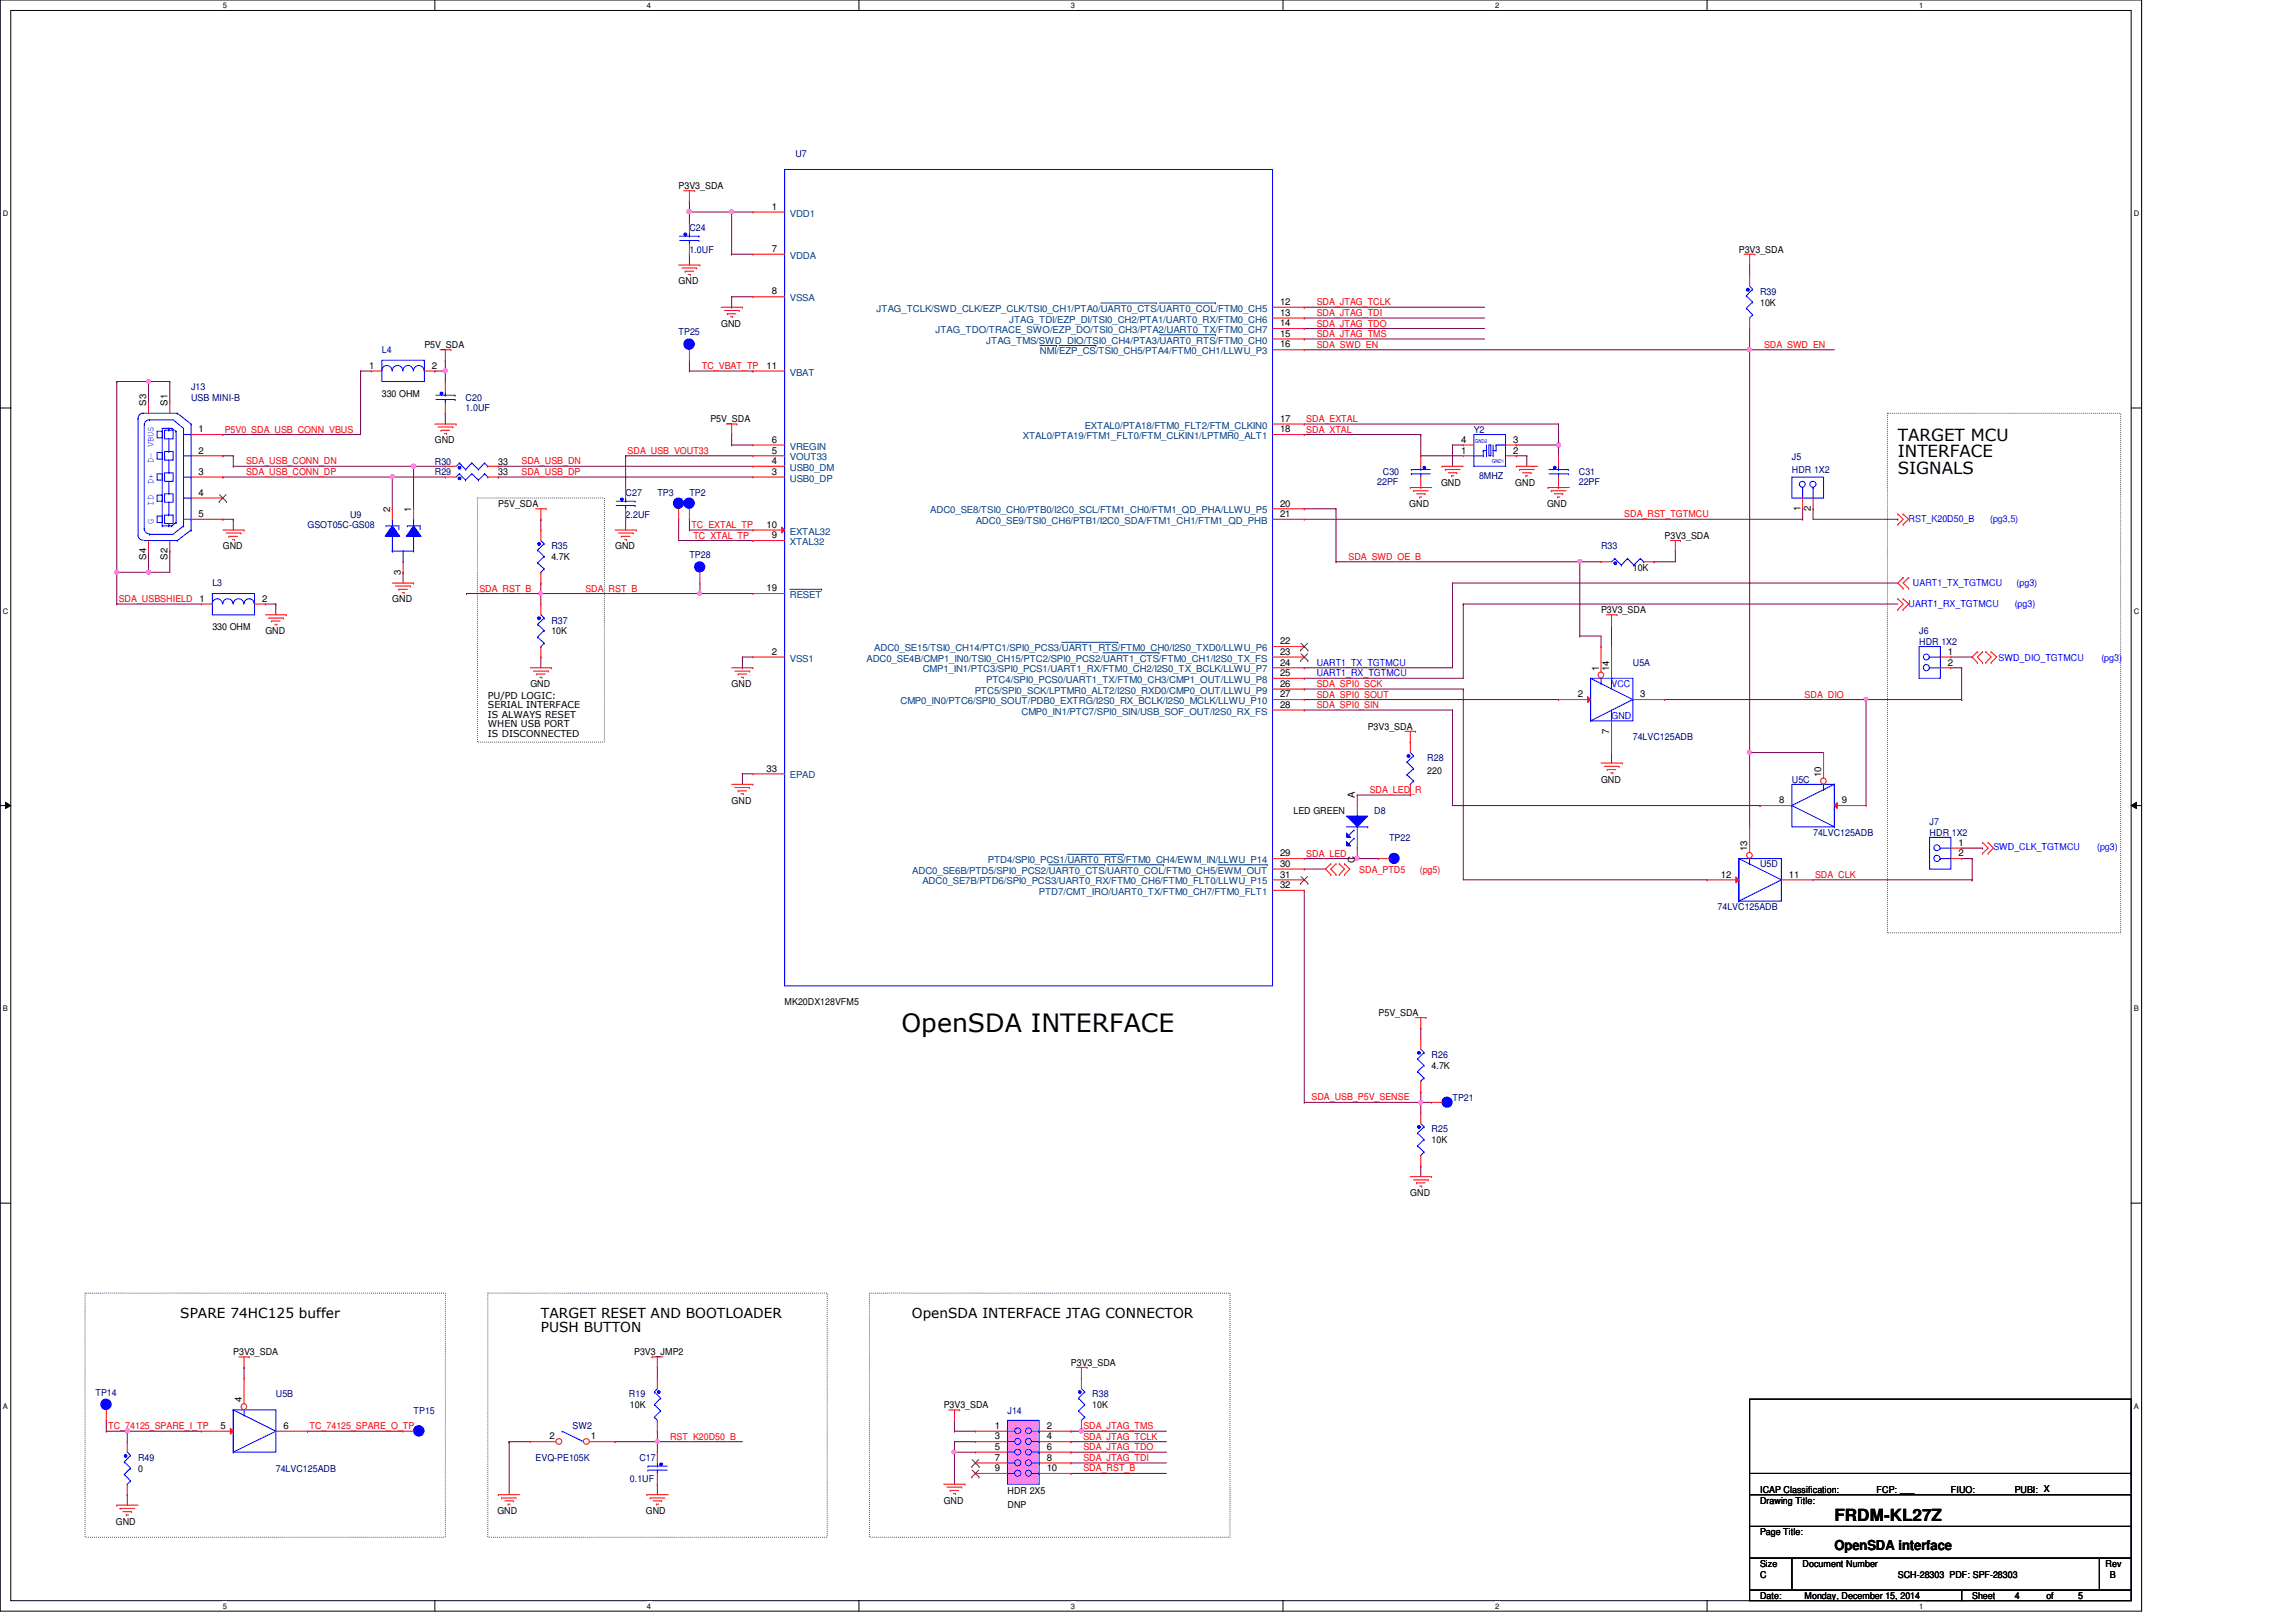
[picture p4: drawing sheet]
<svg xmlns="http://www.w3.org/2000/svg" width="297mm" height="210mm" viewBox="0 0 297 210" stroke-linecap="round" stroke-linejoin="round" font-family="sans-serif">
<defs><g id="words">
<text font-size="3.3" x="116.6" y="133.6">OpenSDA INTERFACE</text>
<g font-size="2.2">
<text x="245.5" y="57">TARGET MCU</text>
<text x="245.5" y="59.2">INTERFACE</text>
<text x="245.5" y="61.3">SIGNALS</text>
<text x="237.3" y="196.8">FRDM-KL27Z</text>
</g>
<g font-size="1.8">
<text x="23.3" y="170.5">SPARE 74HC125 buffer</text>
<text x="70" y="172.3">PUSH BUTTON</text>
<text x="70" y="170.5">TARGET RESET AND BOOTLOADER</text>
<text x="118" y="170.5">OpenSDA INTERFACE JTAG CONNECTOR</text>
<text x="237.3" y="200.5">OpenSDA interface</text>
</g>
<g font-size="1.2" fill="#000080">
<text x="102.9" y="20.3">U7</text>
<text x="89.2" y="29.9">C24</text>
<text x="89.2" y="32.7">1.0UF</text>
<text x="227.7" y="38.1">R39</text>
<text x="49.4" y="45.7">L4</text>
<text x="87.8" y="43.4">TP25</text>
<text x="24.7" y="51.9">USB MINI-B</text>
<text x="24.7" y="50.5">J13</text>
<text x="60.2" y="51.9">C20</text>
<text x="60.2" y="53.1">1.0UF</text>
<text x="190.7" y="56">Y2</text>
<text x="231.8" y="59.6">J5</text>
<text x="56.3" y="61.5">R29</text>
<text x="56.3" y="60.1">R30</text>
<text x="80.9" y="64.2">C27</text>
<text x="85" y="64.2">TP3</text>
<text x="89.2" y="64.2">TP2</text>
<text x="178.2" y="62.7">22PF</text>
<text x="178.9" y="61.5">C30</text>
<text x="191.3" y="62">8MHZ</text>
<text x="204.3" y="61.5">C31</text>
<text x="204.3" y="62.7">22PF</text>
<text x="231.8" y="61.2">HDR 1X2</text>
<text x="39.8" y="68.3">GSOT05C-GS08</text>
<text x="45.3" y="67">U9</text>
<text x="71.3" y="71.1">R35</text>
<text x="80.9" y="67">2.2UF</text>
<text x="207.1" y="71.1">R33</text>
<text x="27.5" y="75.9">L3</text>
<text x="89.2" y="72.2">TP28</text>
<text x="71.3" y="80.7">R37</text>
<text x="248.3" y="82">J6</text>
<text x="248.3" y="83.4">HDR 1X2</text>
<text x="211.2" y="86.1">U5A</text>
<text x="211.2" y="95.8">74LVC125ADB</text>
<text x="184.7" y="98.5">R28</text>
<text x="231.8" y="101.3">U5C</text>
<text x="177.8" y="105.4">D8</text>
<text x="249.6" y="106.7">J7</text>
<text x="179.7" y="108.8">TP22</text>
<text x="227.7" y="112.2">U5D</text>
<text x="234.6" y="108.1">74LVC125ADB</text>
<text x="249.6" y="108.1">HDR 1X2</text>
<text x="222.2" y="117.7">74LVC125ADB</text>
<text x="185.2" y="136.9">R26</text>
<text x="187.9" y="142.4">TP21</text>
<text x="185.2" y="146.5">R25</text>
<text x="12.4" y="180.6">TP14</text>
<text x="35.7" y="180.8">U5B</text>
<text x="53.5" y="182.9">TP15</text>
<text x="74.1" y="184.9">SW2</text>
<text x="81.4" y="180.8">R19</text>
<text x="130.3" y="182.9">J14</text>
<text x="141.3" y="180.8">R38</text>
<text x="17.9" y="189">R49</text>
<text x="35.7" y="190.4">74LVC125ADB</text>
<text x="69.3" y="189">EVQ-PE105K</text>
<text x="81.5" y="191.8">0.1UF</text>
<text x="82.7" y="189">C17</text>
</g>
<g font-size="1.2">
<text x="87.8" y="24.4">P3V3_SDA</text>
<text x="99.9" y="27.1">1</text>
<text x="99.9" y="32.6">7</text>
<text x="225" y="32.7">P3V3_SDA</text>
<text x="87.8" y="36.8">GND</text>
<text x="99.9" y="38.1">8</text>
<text x="165.6" y="39.5">12</text>
<text x="165.6" y="40.9">13</text>
<text x="227.7" y="39.5">10K</text>
<text x="47.7" y="47.7">1</text>
<text x="54.9" y="45">P5V_SDA</text>
<text x="55.9" y="47.7">2</text>
<text x="93.3" y="42.3">GND</text>
<text x="99.2" y="47.7">11</text>
<text x="165.6" y="42.2">14</text>
<text x="165.6" y="43.6">15</text>
<text x="165.6" y="45">16</text>
<text x="18.9" y="52.5" transform="rotate(-90 18.9 52.5)">S3</text>
<text x="21.7" y="52.5" transform="rotate(-90 21.7 52.5)">S1</text>
<text x="49.4" y="51.3">330 OHM</text>
<text x="25.7" y="55.9">1</text>
<text x="25.7" y="58.7">2</text>
<text x="56.3" y="57.4">GND</text>
<text x="91.9" y="54.6">P5V_SDA</text>
<text x="99.9" y="57.3">6</text>
<text x="99.9" y="58.7">5</text>
<text x="165.6" y="54.6">17</text>
<text x="165.6" y="55.9">18</text>
<text x="189" y="58.7">1</text>
<text x="189" y="57.3">4</text>
<text x="195.7" y="58.7">2</text>
<text x="195.7" y="57.3">3</text>
<text x="25.7" y="61.4">3</text>
<text x="25.7" y="64.1">4</text>
<text x="64.5" y="65.6">P5V_SDA</text>
<text x="64.5" y="61.5">33</text>
<text x="64.5" y="60.1">33</text>
<text x="99.9" y="60">4</text>
<text x="99.9" y="61.4">3</text>
<text x="165.6" y="65.5">20</text>
<text x="182.3" y="65.6">GND</text>
<text x="186.4" y="62.9">GND</text>
<text x="196" y="62.9">GND</text>
<text x="200.1" y="65.6">GND</text>
<text x="25.7" y="66.9">5</text>
<text x="28.8" y="71.1">GND</text>
<text x="50.5" y="66.2" transform="rotate(-90 50.5 66.2)">2</text>
<text x="53.2" y="66.2" transform="rotate(-90 53.2 66.2)">1</text>
<text x="79.6" y="71.1">GND</text>
<text x="99.2" y="68.3">10</text>
<text x="99.9" y="69.6">9</text>
<text x="165.6" y="66.9">21</text>
<text x="215.3" y="69.7">P3V3_SDA</text>
<text x="232.9" y="66.1" transform="rotate(-90 232.9 66.1)">1</text>
<text x="234.3" y="66.1" transform="rotate(-90 234.3 66.1)">2</text>
<text x="18.9" y="72.4" transform="rotate(-90 18.9 72.4)">S4</text>
<text x="21.7" y="72.4" transform="rotate(-90 21.7 72.4)">S2</text>
<text x="25.8" y="77.9">1</text>
<text x="33.9" y="77.9">2</text>
<text x="50.8" y="77.9">GND</text>
<text x="51.9" y="74.3" transform="rotate(-90 51.9 74.3)">3</text>
<text x="71.3" y="72.4">4.7K</text>
<text x="99.2" y="76.5">19</text>
<text x="211.2" y="73.8">10K</text>
<text x="27.5" y="81.5">330 OHM</text>
<text x="34.3" y="82">GND</text>
<text x="71.3" y="82">10K</text>
<text x="165.6" y="83.4">22</text>
<text x="207.1" y="79.3">P3V3_SDA</text>
<text x="68.6" y="88.9">GND</text>
<text x="94.7" y="88.9">GND</text>
<text x="99.9" y="84.7">2</text>
<text x="165.6" y="84.7">23</text>
<text x="165.6" y="86.1">24</text>
<text x="165.6" y="87.5">25</text>
<text x="165.6" y="88.9">26</text>
<text x="206.8" y="86.8" transform="rotate(-90 206.8 86.8)">1</text>
<text x="208.2" y="86.8" transform="rotate(-90 208.2 86.8)">14</text>
<text x="252" y="84.7">1</text>
<text x="252" y="86.1">2</text>
<text x="63.1" y="90.4">PU/PD LOGIC:</text>
<text x="63.1" y="91.6">SERIAL INTERFACE</text>
<text x="63.1" y="92.8">IS ALWAYS RESET</text>
<text x="63.1" y="94.1">WHEN USB PORT</text>
<text x="63.1" y="95.3">IS DISCONNECTED</text>
<text x="165.6" y="90.2">27</text>
<text x="165.6" y="91.6">28</text>
<text x="176.9" y="94.4">P3V3_SDA</text>
<text x="204.1" y="90.2">2</text>
<text x="208.2" y="94.9" transform="rotate(-90 208.2 94.9)">7</text>
<text x="212.2" y="90.2">3</text>
<text x="99.2" y="99.8">33</text>
<text x="184.7" y="100.2">220</text>
<text x="207.1" y="101.3">GND</text>
<text x="235.6" y="100.5" transform="rotate(-90 235.6 100.5)">10</text>
<text x="94.7" y="104">GND</text>
<text x="167.3" y="105.4">LED GREEN</text>
<text x="175.3" y="103.3" transform="rotate(-90 175.3 103.3)">A</text>
<text x="230.2" y="103.9">8</text>
<text x="238.3" y="103.9">9</text>
<text x="165.6" y="110.8">29</text>
<text x="165.6" y="112.1">30</text>
<text x="165.6" y="113.5">31</text>
<text x="175.3" y="111.6" transform="rotate(-90 175.3 111.6)">C</text>
<text x="222.6" y="113.5">12</text>
<text x="226.1" y="110.1" transform="rotate(-90 226.1 110.1)">13</text>
<text x="231.4" y="113.5">11</text>
<text x="253.4" y="109.4">1</text>
<text x="253.4" y="110.8">2</text>
<text x="165.6" y="114.9">32</text>
<text x="101.5" y="130">MK20DX128VFM5</text>
<text x="178.3" y="131.4">P5V_SDA</text>
<text x="185.2" y="138.3">4.7K</text>
<text x="185.2" y="147.9">10K</text>
<text x="182.5" y="154.7">GND</text>
<text x="30.2" y="175.3">P3V3_SDA</text>
<text x="82" y="175.3">P3V3_JMP2</text>
<text x="138.6" y="176.7">P3V3_SDA</text>
<text x="28.5" y="184.9">5</text>
<text x="31.3" y="181.4" transform="rotate(-90 31.3 181.4)">4</text>
<text x="36.7" y="184.9">6</text>
<text x="81.5" y="182.2">10K</text>
<text x="122.1" y="182.2">P3V3_SDA</text>
<text x="128.7" y="184.9">1</text>
<text x="135.4" y="184.9">2</text>
<text x="141.3" y="182.2">10K</text>
<text x="17.9" y="190.4">0</text>
<text x="71.1" y="186.2">2</text>
<text x="76.5" y="186.2">1</text>
<text x="128.7" y="186.2">3</text>
<text x="128.7" y="187.6">5</text>
<text x="128.7" y="189">7</text>
<text x="128.7" y="190.3">9</text>
<text x="135.4" y="186.2">4</text>
<text x="135.4" y="187.6">6</text>
<text x="135.4" y="189">8</text>
<text x="135.4" y="190.3">10</text>
<text x="15" y="197.3">GND</text>
<text x="64.3" y="195.9">GND</text>
<text x="83.6" y="195.9">GND</text>
<text x="122.1" y="194.5">GND</text>
<text x="130.3" y="193.3">HDR 2X5</text>
<text x="130.3" y="195.1">DNP</text>
<text x="227.7" y="194.5">Drawing Title:</text>
<text x="227.7" y="193.2">ICAP Classification:</text>
<text x="242.8" y="193.2">FCP: ___</text>
<text x="252.4" y="193.2">FIUO: ___</text>
<text x="260.6" y="193.2">PUBI: X</text>
<text x="227.7" y="202.7">Size</text>
<text x="227.7" y="198.6">Page Title:</text>
<text x="233.2" y="202.7">Document Number</text>
<text x="272.4" y="202.7">Rev</text>
<text x="227.7" y="206.9">Date:</text>
<text x="227.7" y="204.1">C</text>
<text x="233.5" y="206.9">Monday, December 15, 2014</text>
<text x="245.5" y="204.1">SCH-28303 PDF: SPF-28303</text>
<text x="255.1" y="206.9">Sheet</text>
<text x="260.6" y="206.9">4</text>
<text x="264.7" y="206.9">of</text>
<text x="268.9" y="206.9">5</text>
<text x="273" y="204.1">B</text>
</g>
<g font-size="1.2" fill="#004080">
<text x="102.2" y="28">VDD1</text>
<text x="102.2" y="33.5">VDDA</text>
<text x="102.2" y="39">VSSA</text>
<text x="113.4" y="40.3">JTAG_TCLK/SWD_CLK/EZP_CLK/TSI0_CH1/PTA0/UART0_CTS/UART0_COL/FTM0_CH5</text>
<text x="130.6" y="41.7">JTAG_TDI/EZP_DI/TSI0_CH2/PTA1/UART0_RX/FTM0_CH6</text>
<text x="121" y="43.1">JTAG_TDO/TRACE_SWO/EZP_DO/TSI0_CH3/PTA2/UART0_TX/FTM0_CH7</text>
<text x="127.6" y="44.4">JTAG_TMS/SWD_DIO/TSI0_CH4/PTA3/UART0_RTS/FTM0_CH0</text>
<text x="134.5" y="45.8">NMI/EZP_CS/TSI0_CH5/PTA4/FTM0_CH1/LLWU_P3</text>
<text x="102.2" y="48.6">VBAT</text>
<text x="102.2" y="58.2">VREGIN</text>
<text x="102.2" y="59.6">VOUT33</text>
<text x="132.3" y="56.8">XTAL0/PTA19/FTM1_FLT0/FTM_CLKIN1/LPTMR0_ALT1</text>
<text x="140.3" y="55.5">EXTAL0/PTA18/FTM0_FLT2/FTM_CLKIN0</text>
<text x="102.2" y="60.9">USB0_DM</text>
<text x="102.2" y="62.3">USB0_DP</text>
<text x="102.2" y="69.2">EXTAL32</text>
<text x="102.2" y="70.5">XTAL32</text>
<text x="120.4" y="66.4">ADC0_SE8/TSI0_CH0/PTB0/I2C0_SCL/FTM1_CH0/FTM1_QD_PHA/LLWU_P5</text>
<text x="126.2" y="67.8">ADC0_SE9/TSI0_CH6/PTB1/I2C0_SDA/FTM1_CH1/FTM1_QD_PHB</text>
<text x="102.2" y="77.4">RESET</text>
<text x="102.2" y="85.6">VSS1</text>
<text x="112.1" y="85.6">ADC0_SE4B/CMP1_IN0/TSI0_CH15/PTC2/SPI0_PCS2/UART1_CTS/FTM0_CH1/I2S0_TX_FS</text>
<text x="113.1" y="84.2">ADC0_SE15/TSI0_CH14/PTC1/SPI0_PCS3/UART1_RTS/FTM0_CH0/I2S0_TXD0/LLWU_P6</text>
<text x="119.4" y="87">CMP1_IN1/PTC3/SPI0_PCS1/UART1_RX/FTM0_CH2/I2S0_TX_BCLK/LLWU_P7</text>
<text x="126.1" y="89.7">PTC5/SPI0_SCK/LPTMR0_ALT2/I2S0_RXD0/CMP0_OUT/LLWU_P9</text>
<text x="127.6" y="88.3">PTC4/SPI0_PCS0/UART1_TX/FTM0_CH3/CMP1_OUT/LLWU_P8</text>
<text x="116.5" y="91.1">CMP0_IN0/PTC6/SPI0_SOUT/PDB0_EXTRG/I2S0_RX_BCLK/I2S0_MCLK/LLWU_P10</text>
<text x="132.2" y="92.5">CMP0_IN1/PTC7/SPI0_SIN/USB_SOF_OUT/I2S0_RX_FS</text>
<text x="102.2" y="100.7">EPAD</text>
<text x="118" y="113">ADC0_SE6B/PTD5/SPI0_PCS2/UART0_CTS/UART0_COL/FTM0_CH5/EWM_OUT</text>
<text x="127.8" y="111.7">PTD4/SPI0_PCS1/UART0_RTS/FTM0_CH4/EWM_IN/LLWU_P14</text>
<text x="119.3" y="114.4">ADC0_SE7B/PTD6/SPI0_PCS3/UART0_RX/FTM0_CH6/FTM0_FLT0/LLWU_P15</text>
<text x="134.4" y="115.8">PTD7/CMT_IRO/UART0_TX/FTM0_CH7/FTM0_FLT1</text>
</g>
<g font-size="1.2" fill="#f00">
<text x="170.3" y="39.5">SDA_JTAG_TCLK</text>
<text x="170.3" y="40.9">SDA_JTAG_TDI</text>
<text x="90.8" y="47.8">TC_VBAT_TP</text>
<text x="170.3" y="42.2">SDA_JTAG_TDO</text>
<text x="170.3" y="43.6">SDA_JTAG_TMS</text>
<text x="170.3" y="45">SDA_SWD_EN</text>
<text x="228.2" y="45">SDA_SWD_EN</text>
<text x="29.1" y="56">P5V0_SDA_USB_CONN_VBUS</text>
<text x="81.2" y="58.7">SDA_USB_VOUT33</text>
<text x="169" y="54.6">SDA_EXTAL</text>
<text x="169" y="56">SDA_XTAL</text>
<text x="31.8" y="61.5">SDA_USB_CONN_DP</text>
<text x="31.8" y="60.1">SDA_USB_CONN_DN</text>
<text x="67.5" y="60.1">SDA_USB_DN</text>
<text x="67.5" y="61.5">SDA_USB_DP</text>
<text x="89.4" y="68.3">TC_EXTAL_TP</text>
<text x="89.7" y="69.7">TC_XTAL_TP</text>
<text x="210.1" y="66.9">SDA_RST_TGTMCU</text>
<text x="15.4" y="77.9">SDA_USBSHIELD</text>
<text x="62" y="76.5">SDA_RST_B</text>
<text x="75.7" y="76.5">SDA_RST_B</text>
<text x="174.5" y="72.4">SDA_SWD_OE_B</text>
<text x="170.3" y="88.9">SDA_SPI0_SCK</text>
<text x="170.3" y="91.6">SDA_SPI0_SIN</text>
<text x="170.3" y="90.3">SDA_SPI0_SOUT</text>
<text x="233.5" y="90.3">SDA_DIO</text>
<text x="177.2" y="102.6">SDA_LED_R</text>
<text x="169" y="110.8">SDA_LED</text>
<text x="175.8" y="112.9">SDA_PTD5</text>
<text x="183.7" y="112.9">(pg5)</text>
<text x="234.8" y="113.6">SDA_CLK</text>
<text x="169.7" y="142.4">SDA_USB_P5V_SENSE</text>
<text x="14" y="184.9">TC_74125_SPARE_I_TP</text>
<text x="40" y="184.9">TC_74125_SPARE_O_TP</text>
<text x="140.2" y="184.9">SDA_JTAG_TMS</text>
<text x="86.7" y="186.3">RST_K20D50_B</text>
<text x="140.2" y="190.4">SDA_RST_B</text>
<text x="140.2" y="186.3">SDA_JTAG_TCLK</text>
<text x="140.2" y="189">SDA_JTAG_TDI</text>
<text x="140.2" y="187.6">SDA_JTAG_TDO</text>
</g>
<g font-size="1.2" fill="#00f">
<text x="19.9" y="59.9" transform="rotate(-90 19.9 59.9)">D- VBUS</text>
<text x="19.9" y="65.4" transform="rotate(-90 19.9 65.4)">ID</text>
<text x="19.9" y="62.7" transform="rotate(-90 19.9 62.7)">D+</text>
<text x="19.9" y="67.7" transform="rotate(-90 19.9 67.7)">G</text>
<text x="246.9" y="67.5">RST_K20D50_B</text>
<text x="257.5" y="67.5">(pg3,5)</text>
<text x="247.5" y="75.9">UART1_TX_TGTMCU</text>
<text x="260.9" y="75.9">(pg3)</text>
<text x="246.9" y="78.5">UART1_RX_TGTMCU</text>
<text x="260.6" y="78.5">(pg3)</text>
<text x="170.3" y="86.1">UART1_TX_TGTMCU</text>
<text x="170.3" y="87.5">UART1_RX_TGTMCU</text>
<text x="208.5" y="88.9">VCC</text>
<text x="258.6" y="85.5">SWD_DIO_TGTMCU</text>
<text x="271.9" y="85.5">(pg3)</text>
<text x="208.5" y="93">GND</text>
<text x="257.9" y="110">SWD_CLK_TGTMCU</text>
<text x="271.3" y="110">(pg3)</text>
</g>
<g font-size="1">
<text x="28.8" y="1">5</text>
<text x="83.7" y="1">4</text>
<text x="138.6" y="1">3</text>
<text x="193.4" y="1">2</text>
<text x="248.3" y="1">1</text>
<text x=".4" y="27.9">D</text>
<text x="276.1" y="27.9">D</text>
<text x=".4" y="79.4">C</text>
<text x="276.1" y="79.4">C</text>
<text x=".4" y="130.8">B</text>
<text x="276.1" y="130.8">B</text>
<text x=".4" y="182.2">A</text>
<text x="276.1" y="182.2">A</text>
<text x="28.8" y="208.1">5</text>
<text x="83.7" y="208.1">4</text>
<text x="138.6" y="208.1">3</text>
<text x="193.4" y="208.1">2</text>
<text x="248.3" y="208.1">1</text>
</g>
<g font-size=".7" fill="#00f">
<text x="190.8" y="57.3">GND2</text>
<text x="193" y="59.9">GND1</text>
</g>
</g></defs>
<path d="M0 0h277.1v208.4h-277.1zM1.4 1.4h274.3v205.7h-274.3z" fill="none" stroke="#000" stroke-width=".13"/>
<g fill="#fff">
<path d="M28.8 .1h.6v1.1h-.6z"/>
<path d="M28.8 207.2h.6v1.1h-.6z"/>
</g>
<path d="M56.3 0v1.4M56.3 207.1v1.3" fill="none" stroke="#000" stroke-width=".13"/>
<g fill="#fff">
<path d="M83.7 .1h.5v1.1h-.5z"/>
<path d="M83.7 207.2h.5v1.1h-.5z"/>
</g>
<path d="M111.1 0v1.4M111.1 207.1v1.3" fill="none" stroke="#000" stroke-width=".13"/>
<g fill="#fff">
<path d="M138.6 .1h.5v1.1h-.5z"/>
<path d="M138.6 207.2h.5v1.1h-.5z"/>
</g>
<path d="M166 0v1.4M166 207.1v1.3" fill="none" stroke="#000" stroke-width=".13"/>
<g fill="#fff">
<path d="M193.4 .1h.6v1.1h-.6z"/>
<path d="M193.4 207.2h.6v1.1h-.6z"/>
</g>
<path d="M220.8 0v1.4M220.8 207.1v1.3" fill="none" stroke="#000" stroke-width=".13"/>
<g fill="#fff">
<path d="M248.3 .1h.5v1.1h-.5z"/>
<path d="M248.3 207.2h.5v1.1h-.5z"/>
<path d="M.4 27.1h.7v1.1h-.7z"/>
<path d="M276.1 27.1h.7v1.1h-.7z"/>
<path d="M.4 78.5h.7v1.1h-.7z"/>
<path d="M276.1 78.5h.7v1.1h-.7z"/>
</g>
<path d="M0 52.8h1.4M275.7 52.8h1.4" fill="none" stroke="#000" stroke-width=".13"/>
<g fill="#fff">
<path d="M.4 129.9h.6v1.1h-.6z"/>
<path d="M276.1 129.9h.6v1.1h-.6z"/>
</g>
<path d="M0 104.2h1.4M.7 103.8l.7 .4-.7 .4zM275.7 104.2l.7-.4v.8zM275.7 104.2h1.4" fill="none" stroke="#000" stroke-width=".13"/>
<path d="M.7 103.8l.7 .4-.7 .4zM275.7 104.2l.7-.4v.8z" fill="#000"/>
<g fill="#fff">
<path d="M.4 181.4h.6v1.1h-.6z"/>
<path d="M276.1 181.4h.6v1.1h-.6z"/>
</g>
<path d="M0 155.7h1.4M275.7 155.7h1.4" fill="none" stroke="#000" stroke-width=".13"/>
<path d="M244.2 53.5h30.2v67.2h-30.2zM61.8 64.4h16.4v31.6h-16.4zM11 167.3h46.6v31.6h-46.6zM63.1 167.3h43.9v31.6h-43.9zM112.5 167.3h46.6v31.6h-46.6z" fill="none" stroke="#000" stroke-width=".13" stroke-dasharray="0 .3"/>
<path d="M130.3 183.8h4.1v8.2h-4.1z" fill-rule="evenodd" fill="#ff80ff"/>
<path d="M130.3 183.8h4.1v8.2h-4.1z" fill="none" stroke="#ff80ff" stroke-width=".13"/>
<path d="M15.1 49.4h.1M15.1 49.4v24.6M19.2 49.4h.1M19.2 49.4h2.8M168.7 54.9h.1M168.7 56.2h.1M168.7 54.9h32.9M168.7 56.2h15.1M183.8 56.2h.1M183.8 56.2v2.8M201.6 57.6h.1M201.6 57.6v1.4" fill="none" stroke="#800040" stroke-width=".13"/>
<path d="M14.9 73.9l.2-.1 .2 .1-.1 .3-.1 .1-.2-.1z" fill-rule="evenodd" fill="#f0f"/>
<path d="M14.9 73.9l.2-.1 .2 .1-.1 .3-.1 .1-.2-.1z" fill="none" stroke="#f0f" stroke-width=".13"/>
<path d="M15.1 49.4h.1M15.1 49.4h4.1M19.2 49.4h.1M19.2 49.4v2.7M22 49.4h.1M22 49.4v2.7M30.2 67.2h.1M30.2 67.2v1.4M50.8 61.7h.1M50.8 61.7h6.8" fill="none" stroke="#800040" stroke-width=".13"/>
<circle cx="19.2" cy="49.3" r=".25" fill="#f0f"/>
<circle cx="19.2" cy="49.3" r=".25" fill="none" stroke="#f0f" stroke-width=".13"/>
<path d="M15.1 74h.1M19.2 71.3h.1M19.2 74h.1M19.2 71.3v2.7M22 71.3h.1M22 71.3v2.7h-6.9" fill="none" stroke="#800040" stroke-width=".13"/>
<circle cx="19.2" cy="74" r=".26" fill="#f0f"/>
<circle cx="19.2" cy="74" r=".26" fill="none" stroke="#f0f" stroke-width=".13"/>
<g fill="none" stroke="#800040" stroke-width=".13">
<path d="M94.7 27.4h.1M94.7 27.4h2.7M15.1 74h.1M15.1 78.1h.1M15.1 74v4.1M15.1 78.1h11M64.5 60.3h.1M64.5 61.7h.1M64.5 60.3h32.9M64.5 61.7h32.9M96.1 100.1h.1M96.1 100.1v1.4"/>
<path d="M96.1 100.1h1.3"/>
</g>
<circle cx="94.7" cy="27.4" r=".26" fill="#f0f"/>
<circle cx="94.7" cy="27.4" r=".26" fill="none" stroke="#f0f" stroke-width=".13"/>
<g fill="none" stroke="#800040" stroke-width=".13">
<path d="M89.2 27.4h.1M89.2 27.4h5.5M94.7 27.4h.1M94.7 32.9h.1M94.7 27.4v5.5M94.7 32.9h2.7M168.7 39.8h.1M168.7 39.8h23.4M80.9 59h.1M80.9 59v4.1M80.9 59h16.5M168.7 41.1h.1"/>
<path d="M168.7 42.5h.1M168.7 43.9h.1M168.7 41.1h23.4M168.7 42.5h23.4M168.7 43.9h23.4M168.7 65.8h.1M168.7 65.8h4.1M168.7 67.2h64.5M233.2 67.2h.1M168.7 86.4h.1M168.7 87.8h.1M168.7 89.2h.1"/>
<path d="M168.7 86.4h19.2M168.7 87.8h20.6M168.7 89.2h20.6M168.7 111.1h6.9M175.6 111.1h.1"/>
</g>
<circle cx="175.6" cy="111" r=".25" fill="#f0f"/>
<circle cx="175.6" cy="111" r=".25" fill="none" stroke="#f0f" stroke-width=".13"/>
<path d="M28.8 61.7h.1M28.8 61.7h22M50.8 61.7h.1M50.8 61.7v4.1M52.2 74h.1M52.2 74v1.4M168.7 91.9h.1M168.7 91.9h19.2M175.6 102.9h.1M175.6 102.9h6.9" fill="none" stroke="#800040" stroke-width=".13"/>
<circle cx="50.8" cy="61.7" r=".26" fill="#f0f"/>
<circle cx="50.8" cy="61.7" r=".26" fill="none" stroke="#f0f" stroke-width=".13"/>
<path d="M30.2 60.3h.1M30.2 60.3h23.3M53.5 60.3h.1M53.5 60.3v5.5" fill="none" stroke="#800040" stroke-width=".13"/>
<circle cx="53.5" cy="60.3" r=".26" fill="#f0f"/>
<circle cx="53.5" cy="60.3" r=".26" fill="none" stroke="#f0f" stroke-width=".13"/>
<path d="M28.8 56.2h.1M28.8 56.2h17.8M123.5 186.5h.1M123.5 187.9h.1M123.5 186.5h2.7M123.5 187.9h2.7" fill="none" stroke="#800040" stroke-width=".13"/>
<circle cx="123.4" cy="187.9" r=".26" fill="#f0f"/>
<circle cx="123.4" cy="187.9" r=".26" fill="none" stroke="#f0f" stroke-width=".13"/>
<path d="M70 76.8h.1M70 76.8h20.5M123.5 187.9h.1M123.5 187.9v4.1M138.6 190.6h.1M138.6 190.6h12.3" fill="none" stroke="#800040" stroke-width=".13"/>
<path d="M90.4 76.6h.3l.1 .2-.1 .1-.2 .1-.1-.1z" fill-rule="evenodd" fill="#f0f"/>
<path d="M90.4 76.6h.3l.1 .2-.1 .1-.2 .1-.1-.1z" fill="none" stroke="#f0f" stroke-width=".13"/>
<path d="M69.8 76.6h.3l.1 .2-.1 .1-.2 .1-.1-.1z" fill-rule="evenodd" fill="#f0f"/>
<path d="M69.8 76.6h.3l.1 .2-.1 .1-.2 .1-.1-.1z" fill="none" stroke="#f0f" stroke-width=".13"/>
<g fill="none" stroke="#800040" stroke-width=".13">
<path d="M168.7 45.3h57.7M226.4 45.3h.1M168.7 90.5h32.9M189.3 89.2h.1M189.3 89.2v24.6M201.6 90.5h.1M241.4 90.5h12.4M253.8 90.5h.1M123.5 186.5h.1M123.5 186.5v1.4M138.6 186.5h.1M138.6 189.3h.1"/>
<path d="M138.6 187.9h.1M138.6 186.5h12.3M138.6 189.3h12.3M138.6 187.9h12.3M139.9 185.2h.1M139.9 185.2h11"/>
</g>
<path d="M241.2 90.3h.4v.2v.1l-.2 .1-.2-.1z" fill-rule="evenodd" fill="#f0f"/>
<path d="M241.2 90.3h.4v.2v.1l-.2 .1-.2-.1z" fill="none" stroke="#f0f" stroke-width=".13"/>
<path d="M226.4 97.4h.1M226.4 97.4v9.6" fill="none" stroke="#800040" stroke-width=".13"/>
<circle cx="226.3" cy="97.3" r=".25" fill="#f0f"/>
<circle cx="226.3" cy="97.3" r=".25" fill="none" stroke="#f0f" stroke-width=".13"/>
<g fill="none" stroke="#800040" stroke-width=".13">
<path d="M196.2 57.6h.1M196.2 57.6h5.4M226.4 45.3h.1M226.4 45.3h10.9M187.9 91.9h.1M187.9 91.9v12.3h39.8M226.4 97.4h.1M226.4 97.4h9.5M241.4 90.5h.1M241.4 90.5v13.7M189.3 113.8h31.5M220.8 113.8h.1"/>
<path d="M227.7 104.2h.1"/>
</g>
<circle cx="201.6" cy="57.6" r=".26" fill="#f0f"/>
<circle cx="201.6" cy="57.6" r=".26" fill="none" stroke="#f0f" stroke-width=".13"/>
<g fill="none" stroke="#800040" stroke-width=".13">
<path d="M183.8 59h.1M183.8 59h5.5M187.9 57.6h.1M187.9 57.6v2.7M187.9 57.6h1.4M196.2 59h.1M196.2 59h1.3M201.6 54.9h.1M201.6 54.9v2.7M172.8 65.8h.1M172.8 72.7h.1M172.8 65.8v6.9"/>
<path d="M172.8 72.7h31.6M187.9 75.4h.1M187.9 75.4v11M187.9 75.4h57.6M189.3 78.1h.1M189.3 78.1v9.7M189.3 78.1h56.2M204.4 72.7h.1M204.4 72.7v9.6M234.6 113.8h20.5M255.1 113.8h.1"/>
</g>
<circle cx="204.4" cy="72.6" r=".26" fill="#f0f"/>
<circle cx="204.4" cy="72.6" r=".26" fill="none" stroke="#f0f" stroke-width=".13"/>
<path d="M89.2 26h.1M89.2 26v1.4M208.5 97.4h.1M208.5 97.4v1.3" fill="none" stroke="#800040" stroke-width=".13"/>
<circle cx="89.1" cy="27.4" r=".26" fill="#f0f"/>
<circle cx="89.1" cy="27.4" r=".26" fill="none" stroke="#f0f" stroke-width=".13"/>
<path d="M57.6 46.6h.1M57.6 46.6v1.4" fill="none" stroke="#800040" stroke-width=".13"/>
<circle cx="57.6" cy="48" r=".26" fill="#f0f"/>
<circle cx="57.6" cy="48" r=".26" fill="none" stroke="#f0f" stroke-width=".13"/>
<path d="M56.3 48h.1M56.3 48h1.3M89.2 48h8.2M97.4 48h.1M87.8 69.9h9.6M97.4 69.9h.1M168.7 115.2h.1M168.7 115.2v27.4M138.6 185.2h.1M138.6 185.2h1.3" fill="none" stroke="#800040" stroke-width=".13"/>
<circle cx="139.9" cy="185.1" r=".26" fill="#f0f"/>
<circle cx="139.9" cy="185.1" r=".26" fill="none" stroke="#f0f" stroke-width=".13"/>
<g fill="none" stroke="#800040" stroke-width=".13">
<path d="M46.6 48h.1M46.6 48v8.2M46.6 48h1.4M28.8 67.2h.1M28.8 67.2h1.4M53.5 60.3h.1M53.5 60.3h4.1M204.4 72.7h.1M204.4 72.7h2.7M215.3 90.5h.1M215.3 90.5h26.1M168.7 112.4h.1"/>
<path d="M168.7 112.4h2.8M168.7 142.6h.1M168.7 142.6h15.1M39.8 185.2h.1M39.8 185.2h12.4"/>
</g>
<circle cx="183.8" cy="142.6" r=".26" fill="#f0f"/>
<circle cx="183.8" cy="142.6" r=".26" fill="none" stroke="#f0f" stroke-width=".13"/>
<g fill="none" stroke="#800040" stroke-width=".13">
<path d="M28.8 59h.1M28.8 59h1.4M30.2 59h.1M30.2 59v1.3M94.7 56.2h.1M94.7 57.6h.1M94.7 56.2v1.4M94.7 57.6h2.7M60.4 76.8h.1M60.4 76.8h9.6M90.5 76.8h.1M90.5 75.4v1.4"/>
<path d="M96.1 85h.1M96.1 86.4h.1M96.1 85h1.3M96.1 85v1.4M183.8 133h.1M183.8 133v1.4M183.8 142.6h.1M183.8 141.3h.1M183.8 150.9h.1M183.8 142.6h1.4M183.8 141.3v2.7M183.8 150.9v1.3"/>
<path d="M31.6 176.9h.1M31.6 176.9v1.4M85 176.9h.1M85 176.9v1.4M65.9 186.5h.1M65.9 186.5h2.7M65.9 186.5v6.9M79.6 186.5h.1M79.6 186.5h16.5M85 192h.1M85 185.2h.1M85 186.5h.1"/>
<path d="M85 185.2v2.7M85 192v1.4M123.5 183.8h.1M123.5 185.2h.1M123.5 183.8v1.4M123.5 185.2h2.7"/>
</g>
<circle cx="85" cy="186.5" r=".25" fill="#f0f"/>
<circle cx="85" cy="186.5" r=".25" fill="none" stroke="#f0f" stroke-width=".13"/>
<g fill="none" stroke="#800040" stroke-width=".13">
<path d="M94.7 38.4h.1M94.7 39.8h.1M94.7 38.4h2.7M94.7 38.4v1.4M226.4 34.3h.1M226.4 34.3v1.3M57.6 53.5h.1M57.6 48h.1M57.6 48v1.4M57.6 53.5v1.4M226.4 45.3v52.1M34.3 78.1h.1"/>
<path d="M34.3 78.1h1.4M35.7 78.1h.1M35.7 78.1v1.4M80.9 67.2h.1M80.9 67.2v1.4M226.4 97.4h.1"/>
</g>
<circle cx="226.3" cy="45.2" r=".26" fill="#f0f"/>
<circle cx="226.3" cy="45.2" r=".26" fill="none" stroke="#f0f" stroke-width=".13"/>
<g fill="none" stroke="#800040" stroke-width=".13">
<path d="M89.2 32.9h.1M89.2 28.8h.1M89.2 27.4v1.4M89.2 32.9v1.4M89.2 48h.1M89.2 46.6v1.4M197.5 59h.1M197.5 59v1.3M226.4 42.5h.1M226.4 42.5v2.8M70 67.2h.1M70 75.4h.1"/>
<path d="M70 76.8h.1M70 67.2v1.4M70 75.4v2.7M87.8 67.2h.1M87.8 67.2v2.7M89.2 67.2h.1M89.2 68.6h.1M89.2 67.2v1.4M89.2 68.6h8.2M90.5 76.8h.1M90.5 76.8h6.9M214 72.7h.1"/>
<path d="M216.7 71.3h.1M216.7 71.3v1.4h-2.7M70 85h.1M70 85v1.4M204.4 82.3h.1M204.4 82.3h2.7v1.4M207.1 83.7h.1M208.5 83.7h.1M208.5 80.9v2.8M175.6 111.1h.1M175.6 111.1h2.7M13.8 183.8h.1"/>
<path d="M13.8 185.2h.1M13.8 183.8v1.4M13.8 185.2h12.3M16.5 193.4h.1M16.5 185.2h.1M16.5 185.2v1.3M16.5 193.4v1.3"/>
</g>
<circle cx="16.5" cy="185.1" r=".26" fill="#f0f"/>
<circle cx="16.5" cy="185.1" r=".26" fill="none" stroke="#f0f" stroke-width=".13"/>
<g fill="none" stroke="#800040" stroke-width=".13">
<path d="M233.2 65.8h.1M233.2 65.8v1.4M234.6 65.8h.1M234.6 65.8v1.4h10.9M245.5 67.2h.1M252.4 86.4h1.4M252.4 85h2.7M253.8 86.4h.1M253.8 90.5h.1M253.8 86.4v4.1M255.1 85h.1M253.8 111.1h1.3"/>
<path d="M253.8 109.7h2.7M255.1 111.1h.1M255.1 113.8h.1M255.1 111.1v2.7M256.5 109.7h.1"/>
</g>
<g fill="none" stroke="#f00" stroke-width=".13">
<path d="M87.8 34.3h2.7M88.2 34.7h1.9M88.5 24.7h1.4M88.6 35.1h.1M88.6 35.1h1.1M89 35.5h.3M89.2 26h.1M89.2 24.7v1.3M89.3 35.5h.1M89.9 24.7h.1M90.1 34.7h.1M90.5 34.3h.1"/>
<path d="M93.3 39.8h2.8M96.1 39.8h.1M225.6 32.9h1.4M226.4 34.3h.1M226.4 32.9v1.4M227 32.9h.1M56.3 54.9h2.7M56.7 55.2h1.9M56.9 45.3h1.4M57.1 55.7h.1M57.1 55.7h1.1M57.5 56.1h.3"/>
<path d="M57.6 46.6h.1M57.6 45.3v1.3M57.8 56.1h.1M58.3 45.3h.1M58.6 55.2h.1M59 54.9h.1M93.7 40.2h1.9M94 54.9h1.3M94.1 40.6h.1M94.1 40.6h1.1M94.5 41h.3M94.7 56.2h.1"/>
<path d="M94.7 54.9v1.3M94.8 41h.1M95.3 54.9h.1M95.6 40.2h.1M28.8 68.6h2.8M29.2 69h2M29.6 69.4h.1M29.6 69.4h1.1M30.1 69.8h.2M30.3 69.8h.1M31.2 69h.1M31.6 68.6h.1"/>
<path d="M34.3 79.5h2.7M34.7 80h2M36.7 80h.1M37 79.5h.1M50.8 75.4h2.7M51.2 75.8h1.9M51.6 76.2h.1M51.6 76.2h1.1M52 76.7h.3M52.3 76.7h.1M53.1 75.8h.1M53.5 75.4h.1"/>
<path d="M69.3 65.8h1.4M70 67.2h.1M70 65.8v1.4M70.7 65.8h.1M79.6 68.6h2.7M80 69h1.9M80.4 69.4h.1M80.4 69.4h1.1M80.8 69.8h.3M81.1 69.8h.1M81.9 69h.1M82.3 68.6h.1"/>
<path d="M182.5 63.1h.1M182.5 63.1h2.7M182.9 63.5h.1M182.9 63.5h1.9M183.3 63.9h1.1M183.7 64.3h.1M183.7 64.3h.2M184.4 63.9h.1M186.6 60.3h.1M186.6 60.3h2.7M187 60.7h.1M187 60.7h1.9"/>
<path d="M187.4 61.2h1.1M187.8 61.6h.1M187.8 61.6h.3M188.5 61.2h.1M196.2 60.3h.1M196.2 60.3h2.7M196.6 60.7h.1M196.6 60.7h1.9M197 61.2h1.1M197.4 61.6h.1M197.4 61.6h.3M198.1 61.2h.1"/>
<path d="M200.3 63.1h.1M200.3 63.1h2.7M200.7 63.5h.1M200.7 63.5h1.9M201.1 63.9h1.1M201.5 64.3h.1M201.5 64.3h.3M202.2 63.9h.1M207.8 79.5h1.4M208.5 79.5v1.4M209.2 79.5h.1M216.1 69.9h1.3"/>
<path d="M216.7 71.3h.1M216.7 69.9v1.4M217.4 69.9h.1M245.5 66.5h.1M245.5 67.9h.1M245.5 77.5h.1M245.5 78.9h.1M245.5 66.5l.7 .7-.7 .7M245.5 77.5l.7 .6-.7 .8M246.2 67.9h.1M246.2 66.5h.1M246.2 78.9h.1"/>
<path d="M246.2 77.5h.1M246.2 74.7h.1M246.2 76.1h.1M246.2 66.5l.7 .7-.7 .7M246.2 77.5l.7 .6-.7 .8M246.2 74.7l-.7 .7 .7 .7M246.9 76.1h.1M246.9 74.7h.1M246.9 74.7l-.7 .7 .7 .7M35.1 80.3h.1M35.1 80.3h1.1M35.6 80.8h.2"/>
<path d="M35.8 80.8h.1M68.6 86.4h2.7M69 86.8h1.9M69.4 87.2h.1M69.4 87.2h1.1M69.8 87.6h.3M70.1 87.6h.1M70.9 86.8h.1M71.3 86.4h.1M94.7 86.4h2.7M95.1 86.8h1.9M95.5 87.2h.1"/>
<path d="M95.5 87.2h1.1M95.9 87.6h.3M96.2 87.6h.1M97 86.8h.1M97.4 86.4h.1M181.8 94.6h1.3M182.5 96h.1M182.5 94.6v1.4M183.1 94.6h.1M207.1 98.7h2.8M207.6 99.1h1.9M207.9 99.6h.1"/>
<path d="M207.9 99.6h1.1M208.4 100h.3M208.5 80.9h.1M208.7 100h.1M209.5 99.1h.1M209.9 98.7h.1M255.8 84.3h.1M255.8 85.7h.1M255.8 84.3l-.7 .7 .7 .7M256.5 85.7h.1M256.5 84.3h.1M256.5 84.3l-.7 .7 .7 .7"/>
<path d="M256.9 85.7h.1M256.9 84.3h.1M256.9 84.3l.7 .7-.7 .7M257.6 84.3h.1M257.6 85.7h.1M257.6 84.3l.7 .7-.7 .7M94.7 101.5h2.7M95.1 101.9h1.9M95.5 102.3h.1M95.5 102.3h1.1M95.9 102.7h.3M96.2 102.7h.1"/>
<path d="M97 101.9h.1M97.4 101.5h.1M172.2 111.8h.1M172.2 113.2h.1M172.2 111.8l-.7 .6 .7 .8M172.8 113.2h.1M172.8 111.8h.1M172.8 111.8l-.6 .6 .6 .8M173.3 113.2h.1M173.3 111.8h.1M173.3 111.8l.6 .6-.6 .8M173.9 111.8h.1"/>
<path d="M173.9 113.2h.1M173.9 111.8l.7 .6-.7 .8M256.5 109h.1M256.5 110.4h.1M256.5 109l.7 .7-.7 .7M257.2 110.4h.1M257.2 109h.1M257.2 109l.7 .7-.7 .7M183.1 131.7h1.4M183.8 133h.1M183.8 131.7v1.3M184.5 131.7h.1"/>
<path d="M182.5 152.2h2.7M182.9 152.7h1.9M183.3 153h.1M183.3 153h1.1M183.7 153.5h.2M183.9 153.5h.1M184.8 152.7h.1M185.2 152.2h.1M30.9 175.6h1.4M31.6 176.9h.1M31.6 175.6v1.3M32.3 175.6h.1"/>
<path d="M84.4 175.6h.1M84.4 175.6h1.4M85 176.9h.1M85 175.6v1.3M139.2 176.9h1.4M139.9 178.3h.1M139.9 176.9v1.4M140.6 176.9h.1M15.1 194.7h.1M15.1 194.7h2.8M15.5 195.2h.1M15.5 195.2h1.9"/>
<path d="M15.9 195.6h1.1M16.3 196h.1M16.3 196h.3M17 195.6h.1M64.5 193.4h.1M64.5 193.4h2.7M64.9 193.8h.1M64.9 193.8h1.9M65.3 194.2h1.1M65.7 194.6h.1M65.7 194.6h.3M66.4 194.2h.1"/>
<path d="M83.7 193.4h.1M83.7 193.4h2.7M84.1 193.8h.1M84.1 193.8h1.9M84.5 194.2h1.1M84.9 194.6h.1M84.9 194.6h.3M85.6 194.2h.1M122.1 192h2.7M122.5 192.4h1.9M122.8 182.4h1.4M122.9 192.8h.1"/>
<path d="M122.9 192.8h1.1M123.3 193.3h.3M123.5 183.8h.1M123.5 182.4v1.4M123.6 193.3h.1M124.2 182.4h.1M124.4 192.4h.1M124.8 192h.1"/>
</g>
<path d="M226.4 193.4h49.3v4.1h-49.3zM226.4 197.5h49.3v4.1h-49.3zM226.4 181h49.3v12.4h-49.3zM226.4 190.6h49.3M275.7 190.6h.1M226.4 201.6h5.4v4.1h-5.4zM226.4 205.7h27.4v1.4h-27.4zM231.8 201.6h39.8v4.1h-39.8zM253.8 205.7h21.9v1.4h-21.9zM271.6 201.6h4.1v4.1h-4.1z" fill="none" stroke="#000" stroke-width=".13"/>
<path d="M59.4 61.3h.1M59.4 61.3l-.4 .4M59.4 61.3l.8 .8M60.2 62.1h.1M61 61.3h.1M61 61.3l-.8 .8M61 61.3l.9 .8M61.9 62.1h.1M62.7 61.3h.1M62.7 61.3l-.8 .8M62.7 61.3l.4 .4M63.1 61.7h.1" fill="none" stroke="#00f" stroke-width=".13"/>
<path d="M59.3 61.8h.3v.2h-.3z" fill-rule="evenodd" fill="#00f"/>
<path d="M87.9 31.1h2.5M87.9 30.6h2.5M89.2 31.1h.1M89.2 31.1v.4M90.4 31.1h.1M90.4 30.6h.1M59.3 61.8h.3v.2h-.3z" fill="none" stroke="#00f" stroke-width=".13"/>
<path d="M57.6 61.7h.1M57.6 61.7h1.4M63.1 61.7h1.4M64.5 61.7h.1" fill="none" stroke="#f00" stroke-width=".13"/>
<path d="M88.5 30.2h.3v.2l-.2 .1-.1-.1z" fill-rule="evenodd" fill="#00f"/>
<path d="M88.5 30.2h.3v.2l-.2 .1-.1-.1zM89.2 30.6h.1M89.2 30.1v.5" fill="none" stroke="#00f" stroke-width=".13"/>
<path d="M89.2 28.8h.1M89.2 32.9h.1M89.2 28.8v1.3M89.2 31.5v1.4" fill="none" stroke="#f00" stroke-width=".13"/>
<circle cx="187.2" cy="142.6" r=".66" fill="#00f"/>
<g fill="none" stroke="#00f" stroke-width=".13">
<path d="M208.9 72.3h.1M208.9 72.3l-.4 .4M208.9 72.3l.9 .8M209.8 73.1h.1M210.6 72.3h.1M210.6 72.3l-.8 .8M210.6 72.3l.8 .8M211.4 73.1h.1M212.2 72.3h.1M212.2 72.3l-.8 .8M212.2 72.3l.4 .4M212.6 72.7h.1"/>
<circle cx="187.2" cy="142.6" r=".66"/>
</g>
<path d="M185.2 142.6h.1M185.2 142.6h1.4" fill="none" stroke="#f00" stroke-width=".13"/>
<path d="M208.8 72.7h.3v.3l-.1 .1-.2-.1z" fill-rule="evenodd" fill="#00f"/>
<g fill="none" stroke="#00f" stroke-width=".13">
<path d="M59.4 59.9h.1M59.4 59.9l-.4 .4M59.4 59.9l.8 .8M61 59.9h.1M61 59.9l-.8 .8M61 59.9l.9 .8M62.7 59.9h.1M62.7 59.9l-.8 .8M62.7 59.9l.4 .4M60.2 60.7h.1M61.9 60.7h.1M63.1 60.3h.1"/>
<path d="M208.8 72.7h.3v.3l-.1 .1-.2-.1z"/>
</g>
<path d="M207.1 72.7h.1M207.1 72.7h1.4M212.6 72.7h1.4M214 72.7h.1" fill="none" stroke="#f00" stroke-width=".13"/>
<path d="M59.3 60.4h.3v.2l-.2 .1-.1-.1z" fill-rule="evenodd" fill="#00f"/>
<path d="M59.3 60.4h.3v.2l-.2 .1-.1-.1zM231.8 101.5h5.5v5.5h-5.5zM231.8 104.2h.1M231.8 104.2l5.5 2.8M235.9 102.2h.1M235.9 101.5v.7M237.3 107h.1M237.3 101.5h.1M237.3 101.5l-5.5 2.7M237.3 101.5v5.5" fill="none" stroke="#00f" stroke-width=".13"/>
<path d="M57.6 60.3h.1M57.6 60.3h1.4M63.1 60.3h1.4M64.5 60.3h.1" fill="none" stroke="#f00" stroke-width=".13"/>
<path d="M237.3 104.2l.4-.4v.8z" fill="#f00"/>
<path d="M227.7 104.2h.1M227.7 104.2h4.1M237.3 104.2l.4-.4v.8zM237.3 104.2h4.1M241.4 104.2h.1" fill="none" stroke="#f00" stroke-width=".13"/>
<circle cx="235.9" cy="101" r=".38" fill="#fff"/>
<g fill="none" stroke="#f00" stroke-width=".13">
<path d="M235.9 97.4h.1M235.9 97.4v3.3"/>
<circle cx="235.9" cy="101" r=".38"/>
</g>
<path d="M174.2 105.6h2.7l-1.3 1.4z" fill="#00f"/>
<path d="M174.2 105.6h2.7l-1.3 1.4z" fill="none" stroke="#00f" stroke-width=".13"/>
<path d="M174.2 107.8l.5 .5h-.5z" fill="#00f"/>
<path d="M174.2 107.8l.5 .5h-.5z" fill="none" stroke="#00f" stroke-width=".13"/>
<path d="M174.2 108.9l.5 .5h-.5z" fill="#00f"/>
<g fill="none" stroke="#00f" stroke-width=".13">
<path d="M174.2 108.9l.5 .5h-.5zM174.2 107h2.7M175.2 107.4h.1M175.2 108.5h.1M175.2 107.4l-.7 .7M175.2 108.5l-.7 .7M175.6 105.6h.1M175.6 109.7h.1M175.6 104.2v1.4M175.6 107v2.7M176.9 107h.1M249.6 108.3h2.8v4.1h-2.8z"/>
<path d="M251 109.7h.1M251 111.1h.1M251 109.7h1.4M251 111.1h1.4"/>
<circle cx="250.6" cy="111.1" r=".4"/>
<circle cx="250.6" cy="109.7" r=".39"/>
</g>
<path d="M175.6 102.9h.1M175.6 111.1h.1M175.6 102.9v1.3M175.6 109.7v1.4M252.4 109.7h1.4M252.4 111.1h1.4M253.8 109.7h.1M253.8 111.1h.1" fill="none" stroke="#f00" stroke-width=".13"/>
<circle cx="54.2" cy="185.1" r=".68" fill="#00f"/>
<g fill="none" stroke="#00f" stroke-width=".13">
<path d="M225.9 38.3h.1M225.9 39.9h.1M225.9 38.3l.8 .8M225.9 39.9l.8 .8M226.4 37l.3 .4M226.7 37.4h.1M226.7 39.1h.1M226.7 37.4l-.8 .9M226.7 39.1l-.8 .8M226.4 41.1h.1M226.7 40.7h.1M226.7 40.7l-.3 .4"/>
<circle cx="54.2" cy="185.1" r=".68"/>
</g>
<path d="M52.2 185.2h.1M52.2 185.2h1.3" fill="none" stroke="#f00" stroke-width=".13"/>
<path d="M226 37.3h.3v.3l-.2 .1-.1-.1z" fill-rule="evenodd" fill="#00f"/>
<path d="M226 37.3h.3v.3l-.2 .1-.1-.1zM27.5 76.8h5.4v2.7h-5.4zM27.5 78.1a.66 .66 0 0 1 .6-.6 .66 .66 0 0 1 .7 .6M28.8 78.1a.66 .66 0 0 1 .7-.6 .66 .66 0 0 1 .6 .6M30.2 78.1a.68 .68 0 0 1 .7-.6 .68 .68 0 0 1 .6 .6M31.6 78.1a.66 .66 0 0 1 .6-.6 .66 .66 0 0 1 .7 .6" fill="none" stroke="#00f" stroke-width=".13"/>
<path d="M226.4 35.6h.1M226.4 35.6v1.4M226.4 42.5h.1M226.4 41.1v1.4M26.1 78.1h.1M26.1 78.1h1.4M32.9 78.1h1.4M34.3 78.1h.1" fill="none" stroke="#f00" stroke-width=".13"/>
<circle cx="89.2" cy="44.5" r=".68" fill="#00f"/>
<g fill="none" stroke="#00f" stroke-width=".13">
<path d="M52.7 68h.1M52.7 68h1.7M53.5 68h.1M53.5 67.2v.8"/>
<circle cx="89.2" cy="44.5" r=".68"/>
</g>
<path d="M89.2 46.6h.1M89.2 45.3v1.3" fill="none" stroke="#f00" stroke-width=".13"/>
<path d="M53.5 68l1 1.4h-1.9z" fill-rule="evenodd" fill="#00f"/>
<path d="M49.9 68h.1M49.9 68h1.7v.4M51.6 68.4h.1M53.5 68l1 1.4h-1.9zM53.5 71.3h.1M53.5 68.6v2.7M54.4 68.4h.1M54.4 68v.4" fill="none" stroke="#00f" stroke-width=".13"/>
<path d="M50.8 68l.9 1.4h-1.9z" fill-rule="evenodd" fill="#00f"/>
<path d="M50.8 68l.9 1.4h-1.9zM50.8 68h.1M50.8 71.3h.1M50.8 67.2v.8M50.8 68.6v2.7M50.8 71.3h2.7M52.2 72.7h.1M52.2 71.3v1.4" fill="none" stroke="#00f" stroke-width=".13"/>
<path d="M50.8 65.8h.1M50.8 65.8v1.4M52.2 74h.1M52.2 72.7v1.3M53.5 65.8h.1M53.5 65.8v1.4" fill="none" stroke="#f00" stroke-width=".13"/>
<circle cx="13.7" cy="181.7" r=".68" fill="#00f"/>
<g fill="none" stroke="#00f" stroke-width=".13">
<path d="M182.6 61.3h.1M182.6 60.7h.1M182.6 61.3h2.4M182.6 60.7h2.4M183.8 61.3h.1M183.8 61.3v.4"/>
<circle cx="13.7" cy="181.7" r=".68"/>
</g>
<path d="M13.8 183.8h.1M13.8 182.4v1.4" fill="none" stroke="#f00" stroke-width=".13"/>
<path d="M184.1 60.4h.3v.2l-.1 .1-.2-.1z" fill-rule="evenodd" fill="#00f"/>
<g fill="none" stroke="#00f" stroke-width=".13">
<path d="M70 79.5l.4 .5M70.4 80h.1M70.4 80l-.9 .8M183.8 60.7h.1M183.8 60.3v.4M184.1 60.4h.3v.2l-.1 .1-.2-.1zM69.5 80.8h.1M69.5 82.4h.1M69.5 80.8l.9 .8M69.5 82.4l.9 .8M70 83.7h.1M70.4 81.6h.1"/>
<path d="M70.4 83.2h.1M70.4 81.6l-.9 .8M70.4 83.2l-.4 .5"/>
</g>
<path d="M183.8 59h.1M183.8 59v1.3M183.8 63.1h.1M183.8 61.7v1.4" fill="none" stroke="#f00" stroke-width=".13"/>
<path d="M69.6 79.9h.3v.2l-.2 .1-.1-.1z" fill-rule="evenodd" fill="#00f"/>
<path d="M69.6 79.9h.3v.2l-.2 .1-.1-.1zM225 111.1h5.5v5.5h-5.5zM225 116.6h.1M225 111.1h.1M225 111.1l5.5 2.7M225 111.1v5.5M226.4 111.8h.1M226.4 111.1v.7M230.5 113.8h.1M230.5 113.8l-5.5 2.8" fill="none" stroke="#00f" stroke-width=".13"/>
<path d="M70 78.1h.1M70 78.1v1.4M70 85h.1M70 83.7v1.3" fill="none" stroke="#f00" stroke-width=".13"/>
<path d="M224.6 113.5l.4 .3-.4 .4z" fill="#f00"/>
<path d="M220.8 113.8h.1M220.8 113.8h4.2M224.6 113.5l.4 .3-.4 .4zM230.5 113.8h4.1M234.6 113.8h.1" fill="none" stroke="#f00" stroke-width=".13"/>
<circle cx="226.3" cy="110.7" r=".38" fill="#fff"/>
<g fill="none" stroke="#f00" stroke-width=".13">
<path d="M226.4 107h.1M226.4 107v3.3"/>
<circle cx="226.3" cy="110.7" r=".38"/>
</g>
<path d="M183.4 146.6h.1M183.4 148.3h.1M183.4 146.6l.8 .8M183.4 148.3l.8 .8M183.8 149.5h.1M183.8 145.4l.4 .4M184.2 145.8h.1M184.2 147.4h.1M184.2 149.1h.1M184.2 145.8l-.8 .8M184.2 147.4l-.8 .9M184.2 149.1l-.4 .4" fill="none" stroke="#00f" stroke-width=".13"/>
<path d="M183.4 145.7h.3v.2l-.1 .1-.2-.1z" fill-rule="evenodd" fill="#00f"/>
<g fill="none" stroke="#00f" stroke-width=".13">
<path d="M49.4 46.6h5.5v2.8h-5.5zM50.7 48a.66 .66 0 0 0-.7-.7 .66 .66 0 0 0-.6 .7M52.1 48a.68 .68 0 0 0-.7-.7 .68 .68 0 0 0-.6 .7M53.5 48a.66 .66 0 0 0-.7-.7 .66 .66 0 0 0-.6 .7M54.9 48a.68 .68 0 0 0-.7-.7 .68 .68 0 0 0-.7 .7M79.7 65.4h2.5M79.7 64.9h2.5M80.9 65.4h.1M80.9 65.4v.4M82.2 65.4h.1M82.2 64.9h.1M231.8 61.7h4.1v2.7h-4.1z"/>
<path d="M233.2 63.1h.1M233.2 63.1v1.3M234.6 63.1h.1M234.6 63.1v1.3M183.4 145.7h.3v.2l-.1 .1-.2-.1z"/>
<circle cx="233.2" cy="62.6" r=".38"/>
<circle cx="234.6" cy="62.6" r=".39"/>
</g>
<path d="M48 48h.1M48 48h1.4M54.9 48h1.4M56.3 48h.1M233.2 65.8h.1M233.2 64.4v1.4M234.6 65.8h.1M234.6 64.4v1.4M183.8 144h.1M183.8 150.9h.1M183.8 144v1.4M183.8 149.5v1.4" fill="none" stroke="#f00" stroke-width=".13"/>
<path d="M80.3 64.5h.3v.2l-.2 .1-.1-.1z" fill-rule="evenodd" fill="#00f"/>
<g fill="none" stroke="#00f" stroke-width=".13">
<path d="M80.3 64.5h.3v.2l-.2 .1-.1-.1zM80.9 64.9h.1M80.9 64.4v.5M183.4 137h.1M183.4 138.6h.1M183.4 137l.8 .8M183.4 138.6l.8 .9M183.8 139.9h.1M183.8 135.8l.4 .4M184.2 136.2h.1M184.2 137.8h.1M184.2 139.5h.1"/>
<path d="M184.2 136.2l-.8 .8M184.2 137.8l-.8 .8M184.2 139.5l-.4 .4"/>
</g>
<path d="M80.9 63.1h.1M80.9 67.2h.1M80.9 63.1v1.3M80.9 65.8v1.4" fill="none" stroke="#f00" stroke-width=".13"/>
<path d="M183.4 136.1h.3v.2h-.3z" fill-rule="evenodd" fill="#00f"/>
<g fill="none" stroke="#00f" stroke-width=".13">
<path d="M182 98.6h.1M182 98.6l.9 .8M182.5 97.4l.4 .4M182.9 97.8h.1M182.9 99.4h.1M182.9 97.8l-.9 .8M182.9 99.4l-.9 .8M248.3 83.7h2.7v4.1h-2.7zM249.6 85h.1M249.6 86.4h.1M249.6 85h1.4M249.6 86.4h1.4"/>
<path d="M182 100.2h.1M182 100.2l.9 .8M182.5 101.5h.1M182.9 101h.1M182.9 101l-.4 .5M183.4 136.1h.3v.2h-.3z"/>
<circle cx="249.2" cy="86.4" r=".39"/>
<circle cx="249.2" cy="85" r=".38"/>
</g>
<path d="M251 85h1.4M251 86.4h1.4M252.4 85h.1M252.4 86.4h.1M183.8 134.4h.1M183.8 134.4v1.4M183.8 139.9v1.4M183.8 141.3h.1" fill="none" stroke="#f00" stroke-width=".13"/>
<path d="M182.1 97.7h.3v.2l-.2 .1-.1-.1z" fill-rule="evenodd" fill="#00f"/>
<path d="M182.1 97.7h.3v.2l-.2 .1-.1-.1z" fill="none" stroke="#00f" stroke-width=".13"/>
<path d="M182.5 96h.1M182.5 96v1.4M182.5 102.9h.1M182.5 101.5v1.4" fill="none" stroke="#f00" stroke-width=".13"/>
<circle cx="89.2" cy="65.1" r=".68" fill="#00f"/>
<g fill="none" stroke="#00f" stroke-width=".13">
<path d="M85 179.7l-.3 .4M84.7 180.1h.1M84.7 181.7h.1M84.7 183.3h.1M84.7 180.1l.8 .8M84.7 181.7l.8 .8M84.7 183.3l.3 .5M85 183.8h.1M85.5 180.9h.1M85.5 182.5h.1M85.5 180.9l-.8 .8M85.5 182.5l-.8 .8"/>
<circle cx="89.2" cy="65.1" r=".68"/>
</g>
<path d="M89.2 67.2h.1M89.2 65.8v1.4" fill="none" stroke="#f00" stroke-width=".13"/>
<path d="M85.1 180h.3v.2l-.2 .1-.1-.1z" fill-rule="evenodd" fill="#00f"/>
<g fill="none" stroke="#00f" stroke-width=".13">
<path d="M17.9 54.1h.1M17.9 54.1v15.2a.65 .65 0 0 0 .6 .6M18.4 53.5h4.5M18.5 53.5a.63 .63 0 0 0-.6 .6M19.3 54.3a.65 .65 0 0 0-.6 .7v13.4M19.3 54.3h.1M19.3 54.3h3.1l1.3 1.1M20.3 55.8h.7v.8h-.7zM20.3 58.5h.7v.9h-.7zM21.3 58.4h1.1v1.1h-1.1zM21.3 55.7h1.1v1.1h-1.1zM21.8 58.4h.1"/>
<path d="M21.8 55.4h.1M21.8 55.7h.1M21.8 55.4v.3M21.8 56.8v1.6M21.8 59.5v1.7M22.2 55.4h.1M22.2 55.4h-1.2v12.6M22.2 55.4l.6 .4M22.8 55.8h.1M22.8 55.8v11.8M22.9 53.5h.1M22.9 53.5l1.8 1.4"/>
<path d="M23.7 55.4h.1M23.7 55.4v12.6M23.7 56.2h1M23.7 59h1M24.7 54.9h.1M24.7 56.2h.1M24.7 59h.1M24.7 54.9v13.7M56.4 51.7h2.5M56.4 51.1h2.5M57.6 51.7h.1M57.6 51.7v.4"/>
<path d="M58.9 51.7h.1M58.9 51.1h.1M18.7 68.4a.7 .7 0 0 0 .6 .7M18.7 68.4h.1M18.7 69.9h4.2M19.3 69.1h.1M20.3 64.1h.7v.8h-.7zM20.3 61.3h.7v.8h-.7zM20.3 66.8h.7v.8h-.7zM21 68h.1M21 68h1.2M21.3 61.2h1.1v1.1h-1.1z"/>
<path d="M21.3 63.9h1.1v1.1h-1.1zM21.3 66.6h1.1v1.1h-1.1zM21.8 61.2h.1M21.8 63.9h.1M21.8 66.6h.1M21.8 68h.1M21.8 62.3v1.6M21.8 65v1.6M21.8 67.7v.3M22.2 68h.1M22.8 67.6h.1M22.8 67.6l-.6 .4"/>
<path d="M22.9 69.9h.1M23.7 68h.1M23.7 61.7h1M23.7 64.4h1M23.7 68l-1.3 1.1h-3.1M23.7 67.2h1M24.7 68.6h.1M24.7 61.7h.1M24.7 64.4h.1M24.7 67.2h.1M24.7 68.6l-1.8 1.3M85.1 180h.3v.2l-.2 .1-.1-.1z"/>
</g>
<g fill="none" stroke="#f00" stroke-width=".13">
<path d="M19.2 52.1h.1M19.2 52.1v1.4M22 52.1h.1M22 52.1v1.4M24.7 56.2h4.1M24.7 59h4.1M28.8 56.2h.1M28.8 59h.1M19.2 71.3h.1M19.2 69.9v1.4M22 71.3h.1M22 69.9v1.4"/>
<path d="M24.7 61.7h4.1M24.7 64.4h4.1M24.7 67.2h4.1M28.8 61.7h.1M28.8 64.4h.1M28.8 67.2h.1M85 178.3h.1M85 178.3v1.4M85 185.2h.1M85 183.8v1.4"/>
</g>
<path d="M28.4 64.9h.1M28.4 64l.9 .9M29.2 64l-.8 .9M29.3 64.9h.1" fill="none" stroke="#804000" stroke-width=".13"/>
<path d="M57 50.8h.3v.2l-.2 .1-.1-.1z" fill-rule="evenodd" fill="#00f"/>
<g fill="none" stroke="#00f" stroke-width=".13">
<path d="M57 50.8h.3v.2l-.2 .1-.1-.1zM57.6 51.1h.1M57.6 50.7v.4M205.8 87.8h5.4v5.5h-5.4zM205.8 93.3h.1M205.8 87.8h.1M205.8 87.8l5.4 2.7M205.8 87.8v5.5M207.1 88.4h.1M207.1 87.8v.6M208.5 87.8h.1M208.5 91.9h.1"/>
<path d="M208.5 87.8v1.4M208.5 91.9v1.4M211.2 90.5h.1M211.2 90.5l-5.4 2.8"/>
</g>
<path d="M57.6 49.4h.1M57.6 53.5h.1M57.6 49.4v1.3M57.6 52.1v1.4" fill="none" stroke="#f00" stroke-width=".13"/>
<path d="M205.4 90.1l.4 .4-.4 .4z" fill="#f00"/>
<path d="M201.6 90.5h.1M201.6 90.5h4.2M205.4 90.1l.4 .4-.4 .4zM208.5 83.7h.1M208.5 83.7v4.1M211.2 90.5h4.1M215.3 90.5h.1" fill="none" stroke="#f00" stroke-width=".13"/>
<circle cx="207.1" cy="87.3" r=".38" fill="#fff"/>
<g fill="none" stroke="#f00" stroke-width=".13">
<path d="M207.1 83.7h.1M207.1 83.7v3.3M208.5 97.4h.1M208.5 93.3v4.1"/>
<circle cx="207.1" cy="87.3" r=".38"/>
</g>
<path d="M200.4 61.3h2.5M200.4 60.7h2.5M201.6 61.3h.1M201.6 61.3v.4M202.9 61.3h.1M202.9 60.7h.1" fill="none" stroke="#00f" stroke-width=".13"/>
<path d="M201 60.4h.3v.2l-.2 .1-.1-.1z" fill-rule="evenodd" fill="#00f"/>
<g fill="none" stroke="#00f" stroke-width=".13">
<path d="M201 60.4h.3v.2l-.2 .1-.1-.1zM201.6 60.7h.1M201.6 60.3v.4M16.1 189.1h.1M16.1 190.8h.1M16.1 189.1l.8 .8M16.1 190.8l.8 .8M16.5 192h.1M16.5 187.9l.4 .4M16.9 188.3h.1M16.9 189.9h.1M16.9 191.6h.1"/>
<path d="M16.9 188.3l-.8 .8M16.9 189.9l-.8 .9M16.9 191.6l-.4 .4"/>
</g>
<path d="M201.6 59h.1M201.6 59v1.3M201.6 63.1h.1M201.6 61.7v1.4" fill="none" stroke="#f00" stroke-width=".13"/>
<path d="M16.1 188.2h.3v.3l-.1 .1-.2-.1z" fill-rule="evenodd" fill="#00f"/>
<g fill="none" stroke="#00f" stroke-width=".13">
<path d="M69.5 71.2h.1M69.5 72.8h.1M69.5 71.2l.9 .8M69.5 72.8l.9 .8M70 74h.1M70 69.9l.4 .5M70.4 70.4h.1M70.4 72h.1M70.4 73.6h.1M70.4 70.4l-.9 .8M70.4 72l-.9 .8M70.4 73.6l-.4 .4"/>
<path d="M16.1 188.2h.3v.3l-.1 .1-.2-.1z"/>
</g>
<path d="M16.5 186.5h.1M16.5 193.4h.1M16.5 186.5v1.4M16.5 192v1.4" fill="none" stroke="#f00" stroke-width=".13"/>
<path d="M69.6 70.2h.3v.3l-.2 .1-.1-.1z" fill-rule="evenodd" fill="#00f"/>
<path d="M69.6 70.2h.3v.3l-.2 .1-.1-.1z" fill="none" stroke="#00f" stroke-width=".13"/>
<path d="M70 68.6h.1M70 75.4h.1M70 68.6v1.3M70 74v1.4" fill="none" stroke="#f00" stroke-width=".13"/>
<circle cx="87.8" cy="65.1" r=".67" fill="#00f"/>
<g fill="none" stroke="#00f" stroke-width=".13">
<path d="M83.8 190.2h.1M83.8 189.7h.1M83.8 190.2h2.5M83.8 189.7h2.5M85 190.2h.1M85 190.2v.4"/>
<circle cx="87.8" cy="65.1" r=".67"/>
</g>
<path d="M87.8 67.2h.1M87.8 65.8v1.4" fill="none" stroke="#f00" stroke-width=".13"/>
<path d="M85.4 189.3h.3v.3l-.2 .1-.1-.1z" fill-rule="evenodd" fill="#00f"/>
<g fill="none" stroke="#00f" stroke-width=".13">
<path d="M190.7 56.2h4.1v4.1h-4.1zM190.7 59h.1M190.7 59h1.2M191.9 59h.1M191.9 58.3h.1M191.9 58.3h.4M191.9 58.3v.7M192.3 59h.1M192.3 57.6v1.4M192.6 57.6h.3v1.4h-.3zM193.2 59h.1M193.2 57.6v1.4"/>
<path d="M193.2 58.3h.3M193.5 58.3h.1M193.5 57.6h.1M193.5 57.6v.7M193.5 57.6h1.3M194.8 57.6h.1M72.7 185.2h.1M72.7 185.2l2.8 1.3M85 189.7h.1M85 189.3v.4M85.4 189.3h.3v.3l-.2 .1-.1-.1z"/>
</g>
<path d="M189.3 59h.1M189.3 57.6h.1M189.3 59h1.4M189.3 57.6h1.4M194.8 59h1.4M194.8 57.6h1.4M196.2 59h.1M196.2 57.6h.1M85 187.9h.1M85 192h.1M85 187.9v1.4M85 190.6v1.4" fill="none" stroke="#f00" stroke-width=".13"/>
<circle cx="75.9" cy="186.5" r=".37" fill="#fff"/>
<g fill="none" stroke="#f00" stroke-width=".13">
<path d="M76.3 186.5h3.3M79.6 186.5h.1"/>
<circle cx="75.9" cy="186.5" r=".37"/>
</g>
<circle cx="72.3" cy="186.5" r=".37" fill="#fff"/>
<g fill="none" stroke="#f00" stroke-width=".13">
<path d="M68.6 186.5h.1M68.6 186.5h3.3"/>
<circle cx="72.3" cy="186.5" r=".37"/>
</g>
<circle cx="90.5" cy="73.3" r=".66" fill="#00f"/>
<g fill="none" stroke="#00f" stroke-width=".13">
<path d="M101.5 21.9h63.1v105.7h-63.1zM130.3 183.8h4.1v8.2h-4.1zM130.3 185.2h.1M130.3 186.5h.1M130.3 187.9h.1M130.3 189.3h.1M130.3 190.6h.1M130.3 185.2h1M130.3 186.5h1M130.3 187.9h1M130.3 189.3h1M130.3 190.6h1"/>
<path d="M133.5 185.2h.9M133.5 186.5h.9M133.5 187.9h.9M133.5 189.3h.9M133.5 190.6h.9M134.4 186.5h.1M134.4 185.2h.1M134.4 187.9h.1M134.4 189.3h.1M134.4 190.6h.1"/>
<circle cx="90.5" cy="73.3" r=".66"/>
<circle cx="131.7" cy="186.5" r=".4"/>
<circle cx="131.7" cy="190.6" r=".4"/>
<circle cx="131.7" cy="189.2" r=".4"/>
<circle cx="131.7" cy="185.1" r=".39"/>
<circle cx="131.7" cy="187.9" r=".39"/>
<circle cx="133" cy="189.2" r=".39"/>
<circle cx="133" cy="186.5" r=".39"/>
<circle cx="133" cy="190.6" r=".39"/>
<circle cx="133.1" cy="185.1" r=".38"/>
<circle cx="133.1" cy="187.9" r=".38"/>
</g>
<g fill="none" stroke="#f00" stroke-width=".13">
<path d="M97.4 27.4h.1M97.4 32.9h.1M97.4 38.4h.1M97.4 27.4h4.1M97.4 32.9h4.1M97.4 38.4h4.1M164.6 39.8h4.1M168.7 39.8h.1M97.4 48h.1M97.4 57.6h.1M97.4 59h.1M97.4 48h4.1"/>
<path d="M97.4 57.6h4.1M97.4 59h4.1M164.6 41.1h4.1M164.6 42.5h4.1M164.6 43.9h4.1M164.6 45.3h4.1M164.6 54.9h4.1M164.6 56.2h4.1M168.7 41.1h.1M168.7 42.5h.1M168.7 43.9h.1M168.7 45.3h.1"/>
<path d="M168.7 54.9h.1M168.7 56.2h.1M90.5 75.4h.1M90.5 74v1.4M97.4 60.3h.1M97.4 61.7h.1M97.4 60.3h4.1M97.4 61.7h4.1M164.6 65.8h4.1M164.6 67.2h4.1M168.7 65.8h.1M168.7 67.2h.1"/>
<path d="M97.4 85h.1M97.4 85h4.1M164.6 85h4.1M164.6 86.4h4.1M164.6 87.8h4.1M164.6 89.2h4.1M164.6 90.5h4.1M164.6 91.9h4.1M168.7 85h.1M168.7 86.4h.1M168.7 87.8h.1M168.7 89.2h.1"/>
<path d="M168.7 90.5h.1M168.7 91.9h.1M164.6 111.1h4.1M164.6 112.4h4.1M164.6 113.8h4.1M164.6 115.2h4.1M168.7 111.1h.1M168.7 112.4h.1M168.7 113.8h.1M168.7 115.2h.1M126.2 185.2h.1M126.2 186.5h.1"/>
<path d="M126.2 187.9h.1M126.2 189.3h.1M126.2 190.6h.1M126.2 185.2h4.1M126.2 186.5h4.1M126.2 187.9h4.1M126.2 189.3h4.1M126.2 190.6h4.1M134.4 185.2h4.2M134.4 186.5h4.2M134.4 187.9h4.2M134.4 189.3h4.2"/>
<path d="M134.4 190.6h4.2M138.6 185.2h.1M138.6 186.5h.1M138.6 187.9h.1M138.6 189.3h.1M138.6 190.6h.1"/>
</g>
<g fill="none" stroke="#804000" stroke-width=".13">
<path d="M168.3 85.5h.1M168.3 84.6l.9 .9M169.2 84.6l-.9 .9M169.2 85.5h.1M168.3 114.3h.1M168.3 113.4l.9 .9M169.2 113.4l-.9 .9M169.2 114.3h.1M125.7 189.7h.1M125.7 191.1h.1M125.8 188.8l.9 .9M125.8 190.2l.9 .9"/>
<path d="M126.6 188.8l-.9 .9M126.6 190.2l-.9 .9M126.7 189.7h.1M126.7 191.1h.1"/>
</g>
<g fill="none" stroke="#004080" stroke-width=".13">
<path d="M142.4 39.2h7.2M149.6 39.2h.1M150 39.2h7.3M157.3 39.2h.1M134.5 44.7h2.2M136.7 44.7h.1M137 44.7h4.8M141.8 44.7h.1M150 43.3h7.3M157.3 43.3h.1M142.7 84.5h7.2M149.9 84.5h.1"/>
<path d="M135.7 111.9h7.2M138.1 110.5h7.2M142.9 111.9h.1M143.3 111.9h7.2M145.3 110.5h.1M150.5 111.9h.1M157.6 111.9h6.4M164 111.9h.1"/>
</g>
<path d="M101.1 68.2l.4 .4-.4 .4z" fill="#f00"/>
<path d="M97.4 68.6h.1M97.4 69.9h.1M97.4 76.8h.1M97.4 68.6h4.1M97.4 69.9h4.1M97.4 76.8h4.1M101.1 68.2l.4 .4-.4 .4zM164.6 83.7h4.1M168.7 83.7h.1M97.4 100.1h.1M97.4 100.1h4.1" fill="none" stroke="#f00" stroke-width=".13"/>
<path d="M102.2 76.2h4.1M106.3 76.2h.1M137.4 83.1h7.2M144.6 83.1h.1" fill="none" stroke="#004080" stroke-width=".13"/>
<path d="M168.3 84.1h.1M168.3 83.2l.9 .9M169.2 83.2l-.9 .9M169.2 84.1h.1" fill="none" stroke="#804000" stroke-width=".13"/>
<path d="M139.9 179.7l.4 .4M139.5 180.9h.1M139.5 182.5h.1M139.5 180.9l.8 .8M139.5 182.5l.8 .8M139.9 183.8h.1M140.3 180.1h.1M140.3 181.7h.1M140.3 183.3h.1M140.3 180.1l-.8 .8M140.3 181.7l-.8 .8M140.3 183.3l-.4 .5" fill="none" stroke="#00f" stroke-width=".13"/>
<path d="M139.6 180h.2v.2l-.1 .1-.1-.1z" fill-rule="evenodd" fill="#00f"/>
<path d="M139.6 180h.2v.2l-.1 .1-.1-.1z" fill="none" stroke="#00f" stroke-width=".13"/>
<path d="M139.9 178.3h.1M139.9 178.3v1.4M139.9 185.2h.1M139.9 183.8v1.4" fill="none" stroke="#f00" stroke-width=".13"/>
<circle cx="180.4" cy="111.1" r=".66" fill="#00f"/>
<g fill="none" stroke="#00f" stroke-width=".13">
<path d="M30.2 182.4h5.5v5.5h-5.5zM30.2 187.9h.1M30.2 182.4h.1M30.2 182.4l5.5 2.8M30.2 182.4v5.5M31.6 183.1h.1M31.6 182.4v.7M35.7 185.2h.1M35.7 185.2l-5.5 2.7"/>
<circle cx="180.4" cy="111.1" r=".66"/>
</g>
<path d="M178.3 111.1h.1M178.3 111.1h1.4" fill="none" stroke="#f00" stroke-width=".13"/>
<path d="M29.8 184.8l.4 .4-.4 .3z" fill="#f00"/>
<path d="M26.1 185.2h.1M26.1 185.2h4.1M29.8 184.8l.4 .4-.4 .3zM35.7 185.2h4.1M39.8 185.2h.1" fill="none" stroke="#f00" stroke-width=".13"/>
<circle cx="31.5" cy="182" r=".38" fill="#fff"/>
<g fill="none" stroke="#f00" stroke-width=".13">
<path d="M31.6 178.3h.1M31.6 178.3v3.3"/>
<circle cx="31.5" cy="182" r=".38"/>
</g>
<path d="M14.9 73.9l.2-.1 .2 .1-.1 .3-.1 .1-.2-.1z" fill-rule="evenodd" fill="#f0f"/>
<path d="M14.9 73.9l.2-.1 .2 .1-.1 .3-.1 .1-.2-.1z" fill="none" stroke="#f0f" stroke-width=".13"/>
<circle cx="19.2" cy="49.3" r=".25" fill="#f0f"/>
<circle cx="19.2" cy="49.3" r=".25" fill="none" stroke="#f0f" stroke-width=".13"/>
<circle cx="19.2" cy="74" r=".26" fill="#f0f"/>
<circle cx="19.2" cy="74" r=".26" fill="none" stroke="#f0f" stroke-width=".13"/>
<circle cx="94.7" cy="27.4" r=".26" fill="#f0f"/>
<circle cx="94.7" cy="27.4" r=".26" fill="none" stroke="#f0f" stroke-width=".13"/>
<circle cx="175.6" cy="111" r=".25" fill="#f0f"/>
<circle cx="175.6" cy="111" r=".25" fill="none" stroke="#f0f" stroke-width=".13"/>
<circle cx="50.8" cy="61.7" r=".26" fill="#f0f"/>
<circle cx="50.8" cy="61.7" r=".26" fill="none" stroke="#f0f" stroke-width=".13"/>
<circle cx="53.5" cy="60.3" r=".26" fill="#f0f"/>
<circle cx="53.5" cy="60.3" r=".26" fill="none" stroke="#f0f" stroke-width=".13"/>
<circle cx="123.4" cy="187.9" r=".26" fill="#f0f"/>
<circle cx="123.4" cy="187.9" r=".26" fill="none" stroke="#f0f" stroke-width=".13"/>
<path d="M90.4 76.6h.3l.1 .2-.1 .1-.2 .1-.1-.1z" fill-rule="evenodd" fill="#f0f"/>
<path d="M90.4 76.6h.3l.1 .2-.1 .1-.2 .1-.1-.1z" fill="none" stroke="#f0f" stroke-width=".13"/>
<path d="M69.8 76.6h.3l.1 .2-.1 .1-.2 .1-.1-.1z" fill-rule="evenodd" fill="#f0f"/>
<path d="M69.8 76.6h.3l.1 .2-.1 .1-.2 .1-.1-.1z" fill="none" stroke="#f0f" stroke-width=".13"/>
<path d="M241.2 90.3h.4v.2v.1l-.2 .1-.2-.1z" fill-rule="evenodd" fill="#f0f"/>
<path d="M241.2 90.3h.4v.2v.1l-.2 .1-.2-.1z" fill="none" stroke="#f0f" stroke-width=".13"/>
<circle cx="226.3" cy="97.3" r=".25" fill="#f0f"/>
<circle cx="226.3" cy="97.3" r=".25" fill="none" stroke="#f0f" stroke-width=".13"/>
<circle cx="201.6" cy="57.6" r=".26" fill="#f0f"/>
<circle cx="201.6" cy="57.6" r=".26" fill="none" stroke="#f0f" stroke-width=".13"/>
<circle cx="204.4" cy="72.6" r=".26" fill="#f0f"/>
<circle cx="204.4" cy="72.6" r=".26" fill="none" stroke="#f0f" stroke-width=".13"/>
<circle cx="89.1" cy="27.4" r=".26" fill="#f0f"/>
<circle cx="89.1" cy="27.4" r=".26" fill="none" stroke="#f0f" stroke-width=".13"/>
<circle cx="57.6" cy="48" r=".26" fill="#f0f"/>
<circle cx="57.6" cy="48" r=".26" fill="none" stroke="#f0f" stroke-width=".13"/>
<circle cx="139.9" cy="185.1" r=".26" fill="#f0f"/>
<circle cx="139.9" cy="185.1" r=".26" fill="none" stroke="#f0f" stroke-width=".13"/>
<circle cx="183.8" cy="142.6" r=".26" fill="#f0f"/>
<circle cx="183.8" cy="142.6" r=".26" fill="none" stroke="#f0f" stroke-width=".13"/>
<circle cx="85" cy="186.5" r=".25" fill="#f0f"/>
<circle cx="85" cy="186.5" r=".25" fill="none" stroke="#f0f" stroke-width=".13"/>
<circle cx="226.3" cy="45.2" r=".26" fill="#f0f"/>
<circle cx="226.3" cy="45.2" r=".26" fill="none" stroke="#f0f" stroke-width=".13"/>
<circle cx="16.5" cy="185.1" r=".26" fill="#f0f"/>
<circle cx="16.5" cy="185.1" r=".26" fill="none" stroke="#f0f" stroke-width=".13"/>
<use href="#words"/>
</svg>
